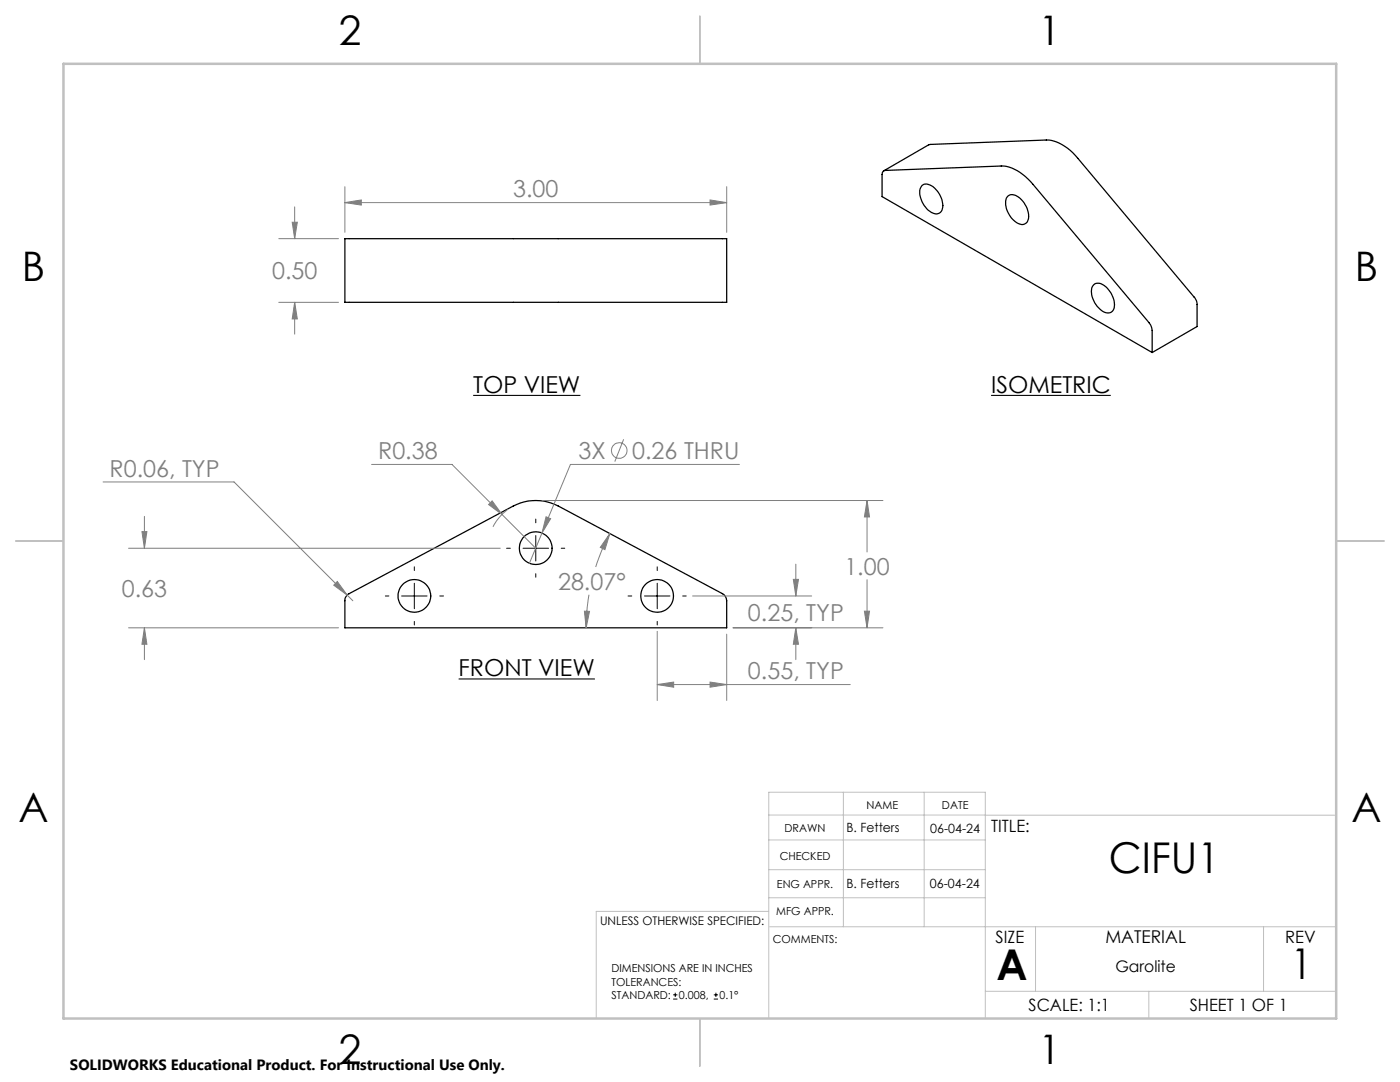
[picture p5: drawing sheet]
<svg xmlns="http://www.w3.org/2000/svg" width="279mm" height="216mm" viewBox="0 0 279 216" stroke-linecap="round" stroke-linejoin="round" font-family="sans-serif">
<defs><g id="words">
<g font-size="8.5">
<text x="221.3" y="174.2">CIFU1</text>
<text x="198.9" y="195.5">A</text>
<text x="257.6" y="195.4">1</text>
</g>
<g font-size="8.1">
<text x="67.6" y="8.9">2</text>
<text x="207.3" y="8.9">1</text>
<text x="4.4" y="56.1">B</text>
<text x="270.4" y="56.1">B</text>
<text x="3.7" y="164.1">A</text>
<text x="269.7" y="164.1">A</text>
<text x="67.6" y="212.4">2</text>
<text x="207.3" y="212.4">1</text>
</g>
<g font-size="4.7" fill="#808080">
<text x="102.4" y="39.4">3.00</text>
<text x="54.3" y="55.7">0.50</text>
<text x="21.9" y="95.1">R0.06, TYP</text>
<text x="75.5" y="91.6">R0.38</text>
<text x="115.5" y="91.6">3X</text>
<text x="126.2" y="91.6">0.26 THRU</text>
<text x="24.3" y="119.1">0.63</text>
<text x="111.4" y="117.6">28.07°</text>
<text x="168.5" y="114.6">1.00</text>
<text x="149.3" y="123.8">0.25, TYP</text>
<text x="149.3" y="135.6">0.55, TYP</text>
</g>
<g font-size="4.7">
<text x="94.4" y="78.4">TOP VIEW</text>
<text x="197.8" y="78.4">ISOMETRIC</text>
<text x="91.5" y="135">FRONT VIEW</text>
</g>
<text font-size="3.5" x="220.6" y="188.1">MATERIAL</text>
<g font-size="3.4">
<text x="197.8" y="166">TITLE:</text>
<text x="198.7" y="188.1">SIZE</text>
<text x="256.5" y="188.2">REV</text>
<text x="205.3" y="201.7">SCALE: 1:1</text>
<text x="237.4" y="201.7">SHEET 1 OF 1</text>
</g>
<text font-size="3.2" x="222.6" y="193.9">Garolite</text>
<text font-size="3" x="14" y="213.5">SOLIDWORKS Educational Product. For Instructional Use Only.</text>
<g font-size="2.5">
<text x="168.9" y="166.1">B. Fetters</text>
<text x="185.7" y="166.2">06-04-24</text>
<text x="168.9" y="177.1">B. Fetters</text>
<text x="185.6" y="177.1">06-04-24</text>
</g>
<text font-size="2.4" x="119.8" y="184.6">UNLESS OTHERWISE SPECIFIED:</text>
<g font-size="2.2">
<text x="172.9" y="161.4">NAME</text>
<text x="188" y="161.4">DATE</text>
<text x="156.6" y="166.1">DRAWN</text>
<text x="155.6" y="171.6">CHECKED</text>
<text x="155.1" y="177.1">ENG APPR.</text>
<text x="154.9" y="182.6">MFG APPR.</text>
<text x="154.2" y="188.1">COMMENTS:</text>
<text x="122" y="194">DIMENSIONS ARE IN INCHES</text>
<text x="122" y="196.7">TOLERANCES:</text>
<text x="122" y="199.3">STANDARD:</text>
<text x="135.5" y="199.3">0.008,</text>
<text x="143.6" y="199.3">0.1°</text>
</g>
</g></defs>
<g fill="none" stroke="#000" stroke-width=".25">
<path d="M176.3 34.1l.3-.1 23.2-.9a8.7 8.7 0 0 1 6.4 3.7l23.1 27.6 .5 .8 .1 .7v4.4l-53.9-31.1v-4.4zM176.4 34.1l9.2-5.3 23.2-.9a8.8 8.8 0 0 1 6.3 3.7l23.2 27.7a2.07 2.07 0 0 1 .6 1.4v4.5l-9 5.1M184 37a2.09 2.09 0 0 1 2.7 .7 4.1 4.1 0 0 1 1.2 4.5 1.49 1.49 0 0 1-2.3 0 4.6 4.6 0 0 1-1.9-4.7zM201.2 39.1a2.09 2.09 0 0 1 2.7 .8 4.3 4.3 0 0 1 1.1 4.4 1.68 1.68 0 0 1-2.6-.3 4.2 4.2 0 0 1-1.4-4.7zM68.8 47.6h76.2v12.7h-76.2zM218.3 56.8a1.81 1.81 0 0 1 2.4 .5 4.2 4.2 0 0 1 1.4 4.7 1.71 1.71 0 0 1-2.6-.3 4.6 4.6 0 0 1-1.5-4.5zM69.3 118.7l33.1-17.7a9.7 9.7 0 0 1 9 0l32.8 17.5a1.75 1.75 0 0 1 .8 1.4v5.4h-76.2v-5.6l.1-.5z"/>
<circle cx="82.7" cy="118.9" r="3.3"/>
<circle cx="106.9" cy="109.4" r="3.3"/>
<circle cx="131.1" cy="118.9" r="3.3"/>
</g>
<g fill="none" stroke="#808080" stroke-width=".2">
<path d="M68.8 37.3v9.1M141.7 39.9l3.3 .5-3.3 .5zM145 37.3v9.1M55.6 47.6h12M58.3 44.3h1l-.5 3.3zM58.8 41.3v6.3M68.8 40.4l3.3-.5v1zM68.8 40.4h76.2M55.6 60.3h12M58.8 60.3l.5 3.3h-1zM58.8 60.3v6.4M20.6 96.2h26.1l22.6 22.5"/>
<path d="M74.2 92.7h16l16.7 16.7M98.2 99.9l2 2.8-2.7-2zM108.2 99.9h68M124.5 87.7l-1.8 4.4M147.6 92.7h-33.8l-8.1 19.7M173 99.9l.5 3.3h-1zM173 99.9v10.2M25.6 109.4h74.2M28.3 106.1h1l-.5 3.3zM28.8 103v6.4M67.3 116l2 2.7-2.7-1.9zM69.3 118.7l1.1 1.2"/>
<path d="M101.4 101.6a10.1 10.1 0 0 0-3 3.5M109 103.1l.9 .4-1.7 2.9zM117.5 118.7l-.4 3.3-.1 3.3M121.7 106.5l-1 3.2-.9-.5zM121.7 106.5a35.9 35.9 0 0 0-2.8 6.6M138.2 118.9h23.8M158.3 115.6h1l-.5 3.3zM158.8 112.6v6.3M173 115.7v9.6M25.6 125.3h42M28.8 125.3l.5 3.3h-1zM28.8 125.3v6.3"/>
<path d="M116.6 122h1.1l-.7 3.3zM131.2 136.6l3.2-.5v1zM131.2 126v13.8M131.2 136.6h38.5M141.7 136.1l3.3 .5-3.3 .5zM145 126.5v13.3M146.3 125.3h29.9M158.8 125.3l.5 3.3h-1zM158.8 125.3v6.3M172.5 122h1l-.5 3.3z"/>
<circle cx="123.6" cy="89.9" r="1.56"/>
</g>
<g fill="none" stroke="#000" stroke-width=".2">
<path d="M76.9 118.9h.7M80.2 118.9h5M82.7 113.1v.7M82.7 116.4v5.1M87.8 118.9h.7M101.1 109.4h.7M104.4 109.4h5.1M106.9 103.6v.7M106.9 106.9v5M106.9 114.5v.7M112 109.4h.7M125.3 118.9h.8"/>
<path d="M128.6 118.9h5.1M131.2 113.1v.7M131.2 116.4v5.1M136.2 118.9h.7M82.7 124v.7M131.2 124v.7M134.3 199.4h.9M134.3 198.5h.9M134.8 198.1v.8M142.5 199.4h.8M142.5 198.5h.8M142.9 198.1v.8"/>
</g>
<path d="M94.4 78.9h21.4M197.8 78.9h23.9M91.5 135.5h27.2" fill="none" stroke="#000" stroke-width=".21"/>
<g fill="none" stroke="#c0c0c0" stroke-width=".2">
<path d="M168.3 158.1v26.8M184.4 158.1v26.8M153.4 162.6l113.3 .1M153.4 167.6h43.2M153.4 173.5h43.2M153.4 179.1h43.2M153.4 181.9h-34.4v21.3M153.6 184.9h113.1M196.6 197.8h70.1M206.7 184.9v12.9M229.3 197.8v5.4M252.2 184.9v12.9"/>
<path d="M153.4 203.2v-45.1h43.2v45.1"/>
</g>
<path d="M139.7 3.2v9.5M3.1 107.9h9.6M266.7 107.9h9.5M139.7 203.2v9.6" fill="none" stroke="#c0c0c0" stroke-width=".25"/>
<path d="M12.7 12.7h254v190.5h-254z" fill="none" stroke="#c0c0c0" stroke-width=".5"/>
<path d="M109 103.1l-.8 3.3 1.7-2.9zM98.2 99.9l-.7 .8 2.7 2zM67.3 116l-.7 .8 2.7 1.9zM172.5 122h1l-.5 3.3zM173 99.9l.5 3.3h-1zM121.7 106.5l-1 3.2-.9-.5zM116.6 122h1.1l-.7 3.3zM158.3 115.6h1l-.5 3.3zM158.8 125.3l.5 3.3h-1zM131.2 136.6l3.2-.5v1zM141.7 136.1l3.3 .5-3.3 .5zM28.3 106.1h1l-.5 3.3zM28.8 125.3l.5 3.3h-1zM141.7 39.9l3.3 .5-3.3 .5zM68.8 40.4l3.3-.5v1zM58.8 60.3l.5 3.3h-1zM58.3 44.3h1l-.5 3.3z" fill="#808080"/>
<use href="#words"/>
</svg>
